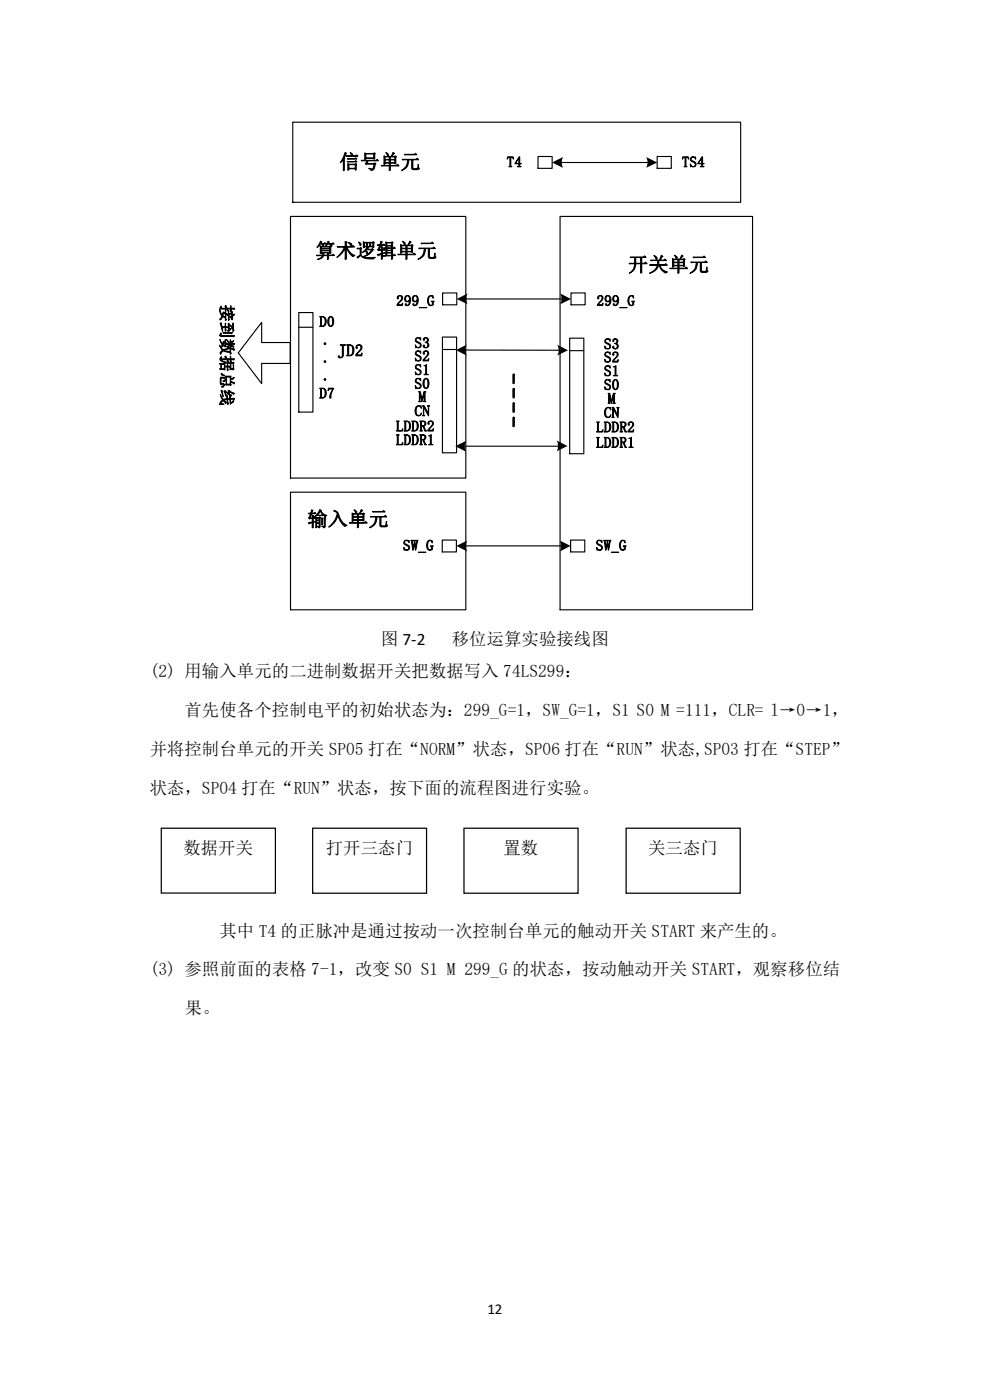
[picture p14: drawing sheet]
<svg xmlns="http://www.w3.org/2000/svg" width="210mm" height="297mm" viewBox="0 0 210 297" stroke-linecap="round" stroke-linejoin="round" font-family="sans-serif">
<defs><g id="words">
<g font-size="4.2">
<text x="72" y="35.8">信号单元</text>
<text x="66.9" y="54.6">算术逻辑单元</text>
<text x="133.2" y="57.6">开关单元</text>
<text x="65.3" y="111.6">输入单元</text>
</g>
<g font-size="3.7">
<text x="80.8" y="136.8">图 7-2</text>
<text x="95.8" y="136.8">移位运算实验接线图</text>
<text x="31.7" y="143.7">(2) 用输入单元的二进制数据开关把数据写入 74LS299：</text>
<text x="39.2" y="151.9">首先使各个控制电平的初始状态为：299_G=1，SW_G=1，S1 S0 M =111，CLR= l→0→1，</text>
<text x="31.7" y="160.2">并将控制台单元的开关 SP05 打在“NORM”状态，SP06 打在“RUN”状态,SP03 打在“STEP”</text>
<text x="31.7" y="168.4">状态，SP04 打在“RUN”状态，按下面的流程图进行实验。</text>
<text x="38.9" y="181.2">数据开关</text>
<text x="69.1" y="181.2">打开三态门</text>
<text x="106.8" y="181.2">置数</text>
<text x="137.5" y="181.2">关三态门</text>
<text x="46.6" y="198.7">其中 T4 的正脉冲是通过按动一次控制台单元的触动开关 START 来产生的。</text>
<text x="31.7" y="206.9">(3) 参照前面的表格 7-1，改变 S0 S1 M 299_G 的状态，按动触动开关 START，观察移位结</text>
<text x="39.2" y="215.2">果。</text>
</g>
<g font-size="3.5">
<text x="46.9" y="64.7" transform="rotate(90 46.9 64.7)">接到数据总线</text>
<text x="71.6" y="75.5">JD2</text>
</g>
<g font-size="3.2">
<text x="87.9" y="73.8">S3</text>
<text x="87.9" y="76.6">S2</text>
<text x="128.1" y="74.1">S3</text>
<text x="128.1" y="76.9">S2</text>
<text x="87.9" y="79.5">S1</text>
<text x="87.9" y="82.5">S0</text>
<text x="128.1" y="79.8">S1</text>
<text x="128.1" y="82.7">S0</text>
<text x="87.9" y="88.3">CN</text>
<text x="88.8" y="85.3">M</text>
<text x="128.1" y="88.6">CN</text>
<text x="129" y="85.6">M</text>
<text x="84" y="94.4">LDDR1</text>
<text x="84" y="91.5">LDDR2</text>
<text x="126.4" y="95">LDDR1</text>
<text x="126.4" y="91.7">LDDR2</text>
<text x="103.4" y="278.7">12</text>
</g>
<g font-size="3.1">
<text x="107.5" y="35.4">T4</text>
<text x="144.6" y="35.4">TS4</text>
<text x="84.1" y="64.9">299_G</text>
<text x="126.6" y="64.9">299_G</text>
<text x="67.7" y="69.3">D0</text>
<text x="68.5" y="73.1">.</text>
<text x="68.5" y="76.9">.</text>
<text x="68.5" y="80.7">.</text>
<text x="67.7" y="84.5">D7</text>
<text x="85.5" y="116.8">SW_G</text>
<text x="126.4" y="116.8">SW_G</text>
</g>
</g></defs>
<path d="M61.6 45.9h37.2v55.5h-37.2z" fill="none" stroke="#000" stroke-width=".24"/>
<path d="M118.8 45.9h40.8v83.5h-40.8z" fill-rule="evenodd" fill="#fff"/>
<path d="M118.8 45.9h40.8v83.5h-40.8z" fill="none" stroke="#000" stroke-width=".24"/>
<path d="M61.6 104.4h37.2v25h-37.2z" fill-rule="evenodd" fill="#fff"/>
<path d="M61.6 104.4h37.2v25h-37.2z" fill="none" stroke="#000" stroke-width=".24"/>
<path d="M93.8 114.6h3v2.5h-3z" fill-rule="evenodd" fill="#fff"/>
<path d="M93.8 114.6h3v2.5h-3z" fill="none" stroke="#000" stroke-width=".24"/>
<path d="M121 114.6h3v2.5h-3z" fill-rule="evenodd" fill="#fff"/>
<path d="M98.5 115.8h20.8M121 114.6h3v2.5h-3z" fill="none" stroke="#000" stroke-width=".24"/>
<g fill="#000">
<path d="M96.8 115.8l2.3-1.1a2.46 2.46 0 0 0 0 2.3z" fill-rule="evenodd"/>
<path d="M118.8 114.7l2.2 1.1-2.2 1.2a2.46 2.46 0 0 0 0-2.3z" fill-rule="evenodd"/>
</g>
<path d="M93.9 62.1h3v2.6h-3z" fill-rule="evenodd" fill="#fff"/>
<path d="M93.9 62.1h3v2.6h-3z" fill="none" stroke="#000" stroke-width=".24"/>
<path d="M121.1 62.1h3v2.6h-3z" fill-rule="evenodd" fill="#fff"/>
<path d="M98.6 63.4h20.8M121.1 62.1h3v2.6h-3z" fill="none" stroke="#000" stroke-width=".24"/>
<g fill="#000">
<path d="M96.9 63.4l2.3-1.1a2.46 2.46 0 0 0 0 2.2z" fill-rule="evenodd"/>
<path d="M118.8 62.3l2.3 1.1-2.3 1.1a2.46 2.46 0 0 0 0-2.2z" fill-rule="evenodd"/>
</g>
<path d="M62.1 25.9h95v17h-95z" fill-rule="evenodd" fill="#fff"/>
<path d="M62.1 25.9h95v17h-95z" fill="none" stroke="#000" stroke-width=".24"/>
<path d="M139.4 33.2h3v2.5h-3z" fill-rule="evenodd" fill="#fff"/>
<path d="M139.4 33.2h3v2.5h-3z" fill="none" stroke="#000" stroke-width=".24"/>
<path d="M114.1 33.2h3v2.5h-3z" fill-rule="evenodd" fill="#fff"/>
<path d="M114.1 33.2h3v2.5h-3zM118.9 34.5h18.7" fill="none" stroke="#000" stroke-width=".24"/>
<g fill="#000">
<path d="M117.1 34.5l2.3-1.2a2.83 2.83 0 0 0 0 2.3z" fill-rule="evenodd"/>
<path d="M137.1 33.3l2.3 1.2-2.3 1.1a2.46 2.46 0 0 0 0-2.3z" fill-rule="evenodd"/>
</g>
<path d="M55.5 68.4v4.3h6v4.4h-6v4.3l-5-6.5z" fill-rule="evenodd" fill="#fff"/>
<path d="M55.5 68.4v4.3h6v4.4h-6v4.3l-5-6.5z" fill="none" stroke="#000" stroke-width=".24"/>
<path d="M63.4 66.3h3v21.1h-3z" fill-rule="evenodd" fill="#fff"/>
<path d="M63.4 66.3h3v21.1h-3zM63.4 69.4h3" fill="none" stroke="#000" stroke-width=".24"/>
<g fill="#fff">
<path d="M93.3 67.2h3v2.5h-3z" fill-rule="evenodd"/>
<path d="M110.6 67h3v2.5h-3z" fill-rule="evenodd"/>
</g>
<path d="M98.4 74.3h20.5M108.9 79.4h.2l-.1 2-.2-.1zM108.9 82.4l.2 .1-.1 1.9-.2-.1zM108.9 85.5h.2l-.1 2-.2-.2zM108.9 88.5l.2 .1v1.8l-.2 .1-.1-.1z" fill="none" stroke="#000" stroke-width=".24"/>
<g fill="#000">
<path d="M96.7 74.3l2.3-1.2a2.83 2.83 0 0 0 0 2.3z" fill-rule="evenodd"/>
<path d="M108.9 79.4h.2l-.1 2-.2-.1zM108.9 82.4l.2 .1-.1 1.9-.2-.1zM108.9 85.5h.2l-.1 2-.2-.2zM108.9 88.5l.2 .1v1.8l-.2 .1-.1-.1z" fill-rule="evenodd"/>
<path d="M118.2 73.1l2.3 1.2-2.3 1.1a2.46 2.46 0 0 0 0-2.3z" fill-rule="evenodd"/>
<path d="M96.6 94.7l2.3-1.2a2.82 2.82 0 0 0 0 2.3z" fill-rule="evenodd"/>
<path d="M118.1 93.5l2.3 1.1-2.3 1.1a2.46 2.46 0 0 0 0-2.2z" fill-rule="evenodd"/>
</g>
<path d="M93.9 71.5h3v21.1h-3z" fill-rule="evenodd" fill="#fff"/>
<path d="M93.9 71.5h3v24.6h-3zM93.9 74.1h3" fill="none" stroke="#000" stroke-width=".24"/>
<g fill="#fff">
<path d="M120.8 71.7h3v21.1h-3z" fill-rule="evenodd"/>
<path d="M120.8 71.7h3v21.2h-3z" fill-rule="evenodd"/>
</g>
<path d="M120.8 71.7h3v24.6h-3zM120.8 74.4h3M98.8 94.7h20" fill="none" stroke="#000" stroke-width=".24"/>
<path d="M34.2 175.7h24.2v13.7h-24.2z" fill-rule="evenodd" fill="#fff"/>
<path d="M34.1 175.6h24.5v14h-24.5zM34.2 175.8l.2-.1v13.8l-.2-.2h24.2l-.1 .2v-13.8l.1 .1z" fill="#000"/>
<path d="M66.3 175.7h24.2v13.8h-24.2z" fill-rule="evenodd" fill="#fff"/>
<path d="M66.2 175.6h24.4v14h-24.4zM66.3 175.8l.2-.1v13.8l-.2-.1h24.2l-.1 .1v-13.8l.1 .1z" fill="#000"/>
<path d="M132.8 175.7h24.2v13.8h-24.2z" fill-rule="evenodd" fill="#fff"/>
<path d="M132.7 175.6h24.5v14h-24.5zM132.8 175.8l.2-.1v13.8l-.2-.1h24.2l-.1 .1v-13.8l.1 .1z" fill="#000"/>
<path d="M98.4 175.7h24.2v13.8h-24.2z" fill-rule="evenodd" fill="#fff"/>
<path d="M98.3 175.6h24.5v14h-24.5zM98.4 175.8l.2-.1v13.8l-.2-.1h24.2l-.1 .1v-13.8l.1 .1z" fill="#000"/>
<use href="#words"/>
</svg>
